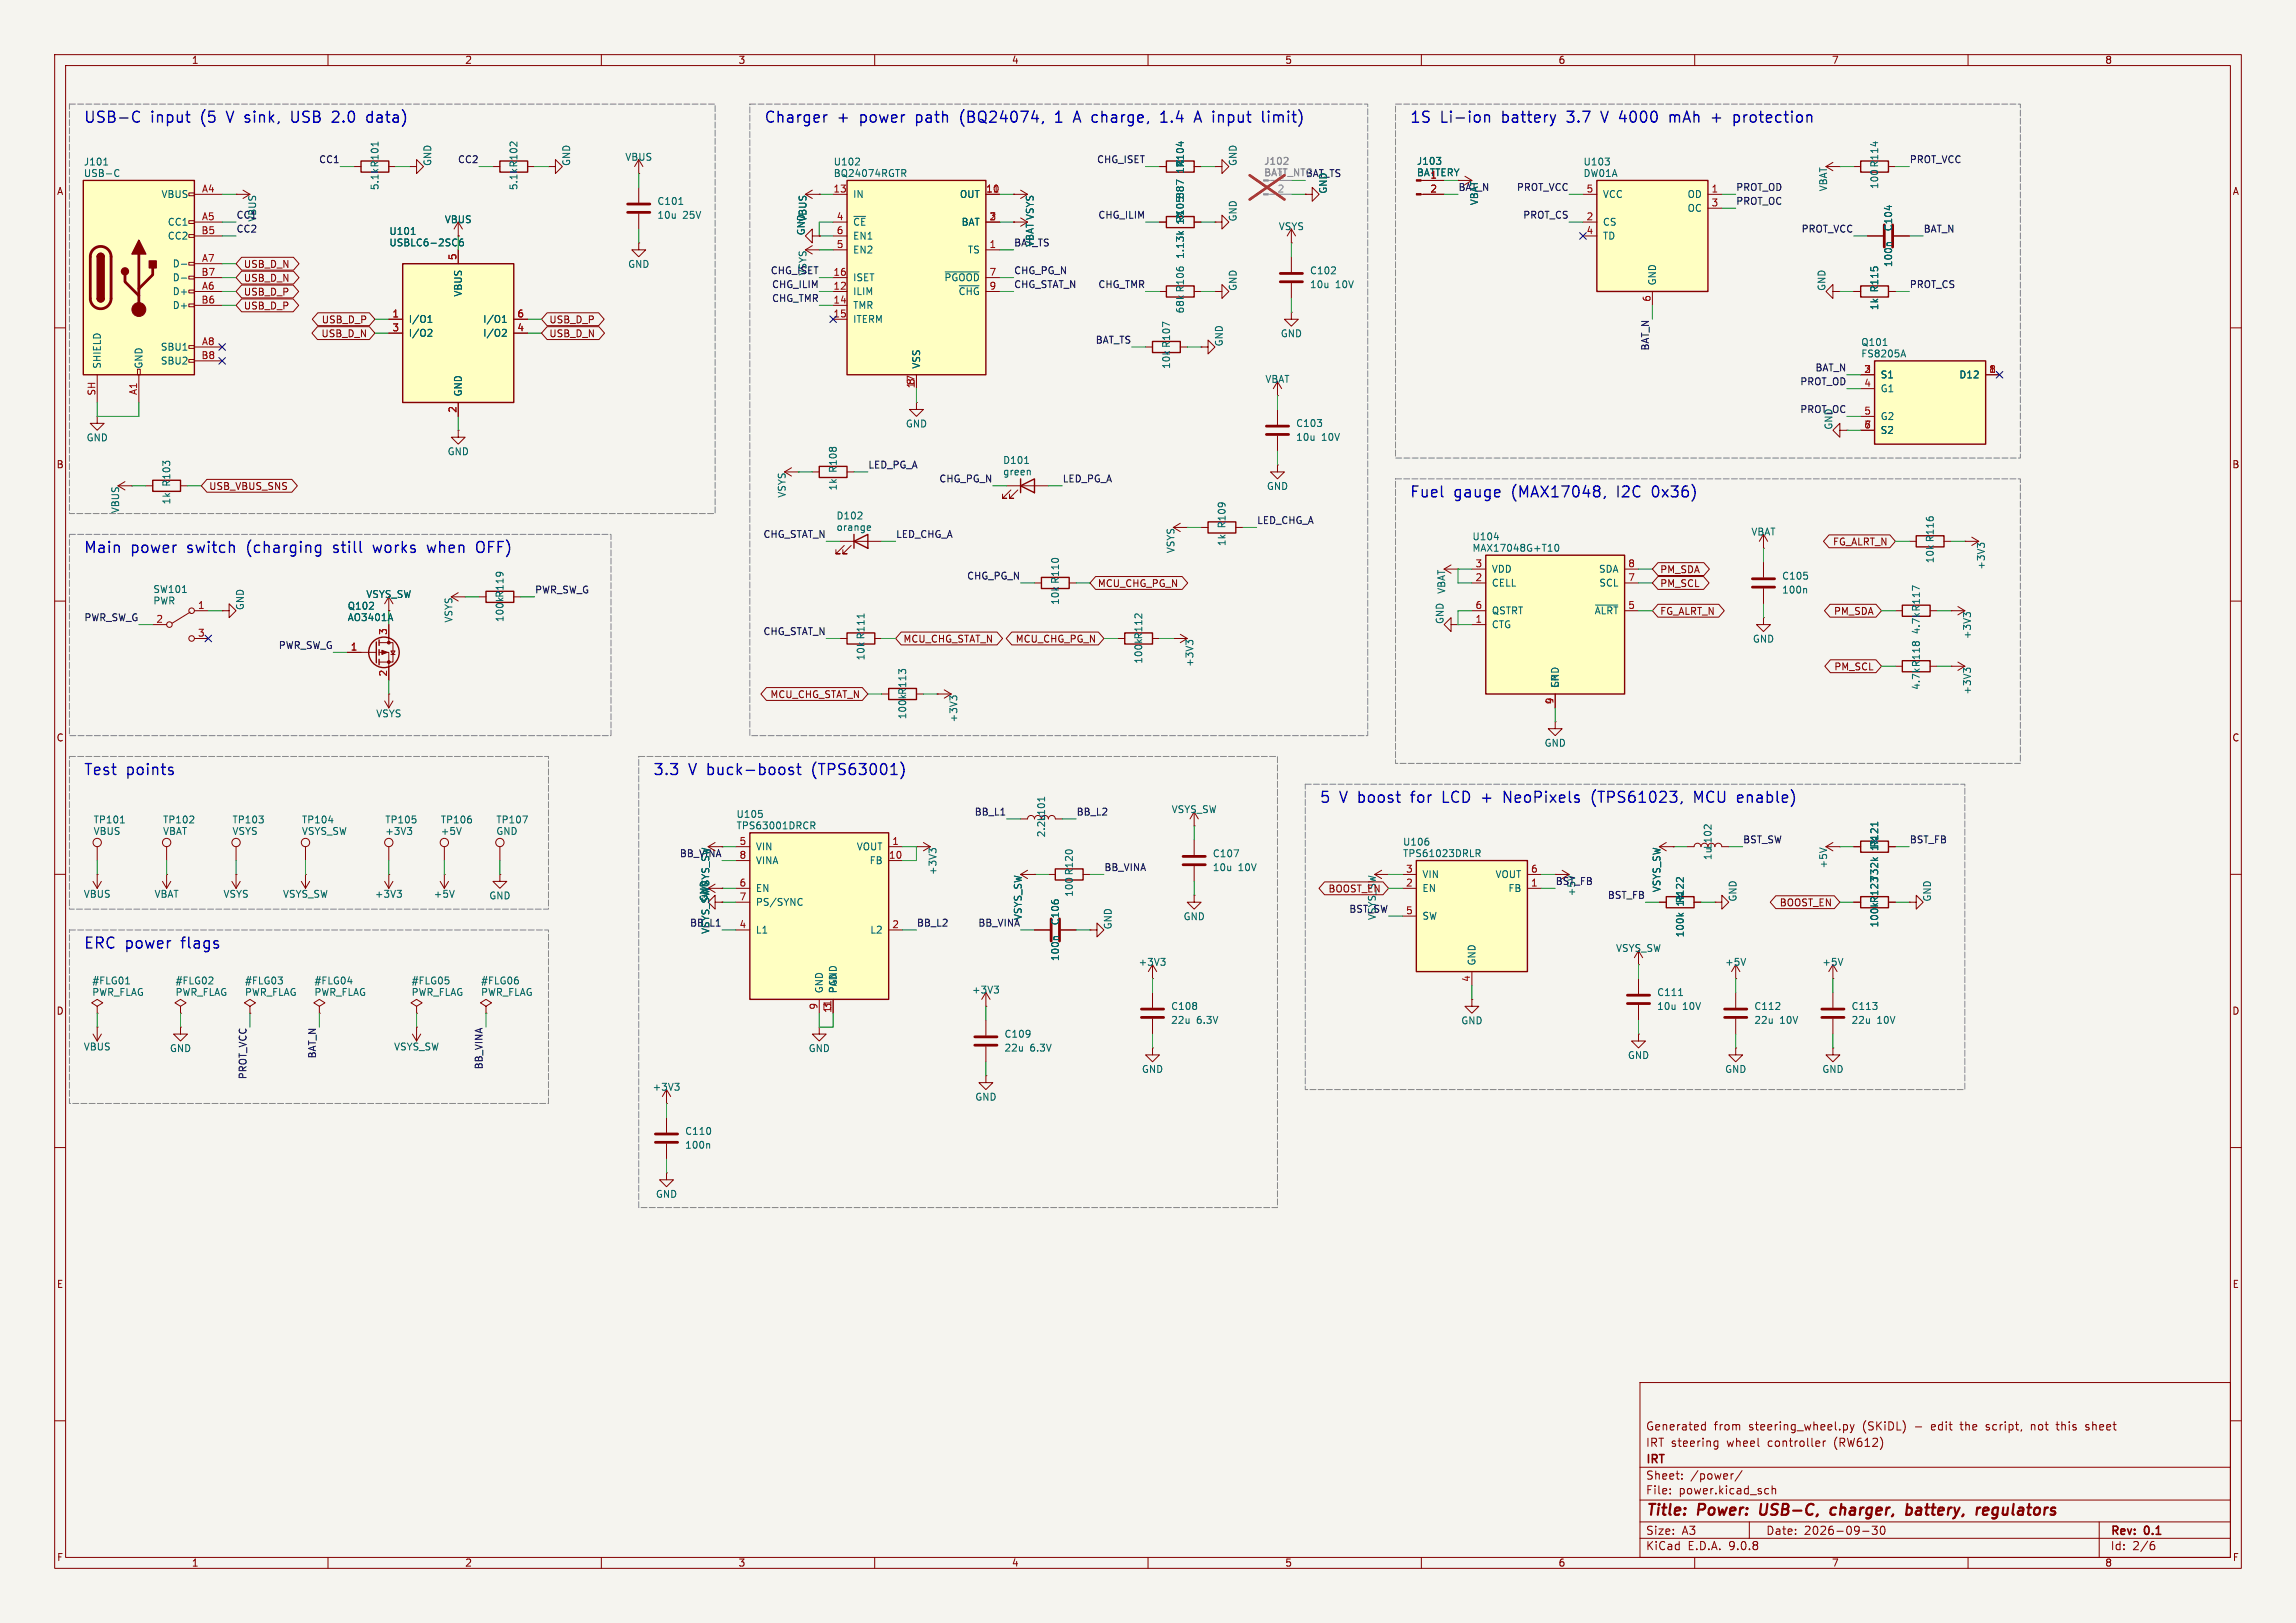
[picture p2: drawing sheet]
<svg xmlns="http://www.w3.org/2000/svg" width="420mm" height="297mm" viewBox="0 0 420 297" stroke-linecap="round" stroke-linejoin="round" font-family="sans-serif">
<defs><g id="words">
<g font-size="2.8" fill="#0000c2">
<text x="15.2" y="22.6">USB-C</text>
<text x="27.6" y="22.6">input</text>
<text x="37" y="22.6">(5</text>
<text x="42.1" y="22.6">V sink,</text>
<text x="54.6" y="22.6">USB</text>
<text x="62.5" y="22.6">2.0</text>
<text x="69.1" y="22.6">data)</text>
<text x="139.7" y="22.6">Charger</text>
<text x="153.2" y="22.6">+</text>
<text x="157.6" y="22.6">power</text>
<text x="168.1" y="22.6">path</text>
<text x="176.6" y="22.6">(BQ24074,</text>
<text x="194.4" y="22.6">1</text>
<text x="198.2" y="22.6">A charge,</text>
<text x="214.7" y="22.6">1.4</text>
<text x="221.3" y="22.6">A input</text>
<text x="234.3" y="22.6">limit)</text>
<text x="257.8" y="22.6">1S</text>
<text x="263.5" y="22.6">Li-ion</text>
<text x="275" y="22.6">battery</text>
<text x="287.3" y="22.6">3.7</text>
<text x="293.9" y="22.6">V 4000</text>
<text x="307" y="22.6">mAh +</text>
<text x="319.5" y="22.6">protection</text>
<text x="257.8" y="91.2">Fuel</text>
<text x="266" y="91.2">gauge</text>
<text x="276.8" y="91.2">(MAX17048,</text>
<text x="296.4" y="91.2">I2C</text>
<text x="303.2" y="91.2">0x36)</text>
<text x="15.2" y="101.4">Main</text>
<text x="24" y="101.4">power</text>
<text x="34.5" y="101.4">switch</text>
<text x="45.8" y="101.4">(charging</text>
<text x="61.9" y="101.4">still</text>
<text x="69.6" y="101.4">works</text>
<text x="79.9" y="101.4">when</text>
<text x="89.2" y="101.4">OFF)</text>
<text x="15.2" y="142">Test</text>
<text x="23.1" y="142">points</text>
<text x="119.4" y="142">3.3</text>
<text x="126" y="142">V buck-boost</text>
<text x="149.1" y="142">(TPS63001)</text>
<text x="241.3" y="147.1">5</text>
<text x="245.1" y="147.1">V boost</text>
<text x="258.8" y="147.1">for</text>
<text x="264.8" y="147.1">LCD +</text>
<text x="276.7" y="147.1">NeoPixels</text>
<text x="293.2" y="147.1">(TPS61023,</text>
<text x="312.3" y="147.1">MCU enable)</text>
<text x="15.2" y="173.7">ERC power</text>
<text x="33.5" y="173.7">flags</text>
</g>
<g font-size="2.8" fill="#840000">
<text x="301" y="277.9">Title:</text>
<text x="310.6" y="277.9">Power:</text>
<text x="322.8" y="277.9">USB-C,</text>
<text x="336.5" y="277.9">charger,</text>
<text x="351.1" y="277.9">battery,</text>
<text x="364.8" y="277.9">regulators</text>
</g>
<g font-size="2.1" fill="#840000">
<text x="301" y="262">Generated</text>
<text x="313.5" y="262">from</text>
<text x="319.9" y="262">steering_wheel.py</text>
<text x="340.9" y="262">(SKiDL)</text>
<text x="350.5" y="262">-</text>
<text x="353.7" y="262">edit</text>
<text x="359.2" y="262">the</text>
<text x="364" y="262">script,</text>
<text x="372.4" y="262">not</text>
<text x="377.3" y="262">this</text>
<text x="382.7" y="262">sheet</text>
<text x="301" y="268.2">IRT</text>
<text x="301" y="265">IRT steering</text>
<text x="315.9" y="265">wheel</text>
<text x="323.5" y="265">controller</text>
<text x="335.8" y="265">(RW612)</text>
<text x="301" y="273.7">File:</text>
<text x="301" y="271">Sheet:</text>
<text x="307.1" y="273.7">power.kicad_sch</text>
<text x="309.2" y="271">/power/</text>
<text x="301" y="281.1">Size:</text>
<text x="307.6" y="281.1">A3</text>
<text x="323" y="281.1">Date:</text>
<text x="330" y="281.1">2026-09-30</text>
<text x="386" y="281.3">Rev:</text>
<text x="392.4" y="281.3">0.1</text>
<text x="301" y="283.9">KiCad</text>
<text x="308.7" y="283.9">E.D.A.</text>
<text x="316.3" y="283.9">9.0.8</text>
<text x="386" y="283.9">Id:</text>
<text x="390.1" y="283.9">2/6</text>
</g>
<g font-size="1.8" fill="#840000">
<text x="35" y="11.9">1</text>
<text x="85" y="11.9">2</text>
<text x="135" y="11.9">3</text>
<text x="185" y="11.9">4</text>
<text x="235" y="11.9">5</text>
<text x="285" y="11.9">6</text>
<text x="335" y="11.9">7</text>
<text x="385" y="11.9">8</text>
<text x="10.3" y="35.9">A</text>
<text x="408.3" y="35.9">A</text>
<text x="44.5" y="49.2">USB_D_N</text>
<text x="44.5" y="51.8">USB_D_N</text>
<text x="44.5" y="56.8">USB_D_P</text>
<text x="44.5" y="54.3">USB_D_P</text>
<text x="58.8" y="59.4">USB_D_P</text>
<text x="100.4" y="59.4">USB_D_P</text>
<text x="58.7" y="61.9">USB_D_N</text>
<text x="100.4" y="61.9">USB_D_N</text>
<text x="10.3" y="85.9">B</text>
<text x="38.2" y="89.9">USB_VBUS_SNS</text>
<text x="408.2" y="85.9">B</text>
<text x="335.2" y="100">FG_ALRT_N</text>
<text x="200.7" y="107.6">MCU_CHG_PG_N</text>
<text x="303.6" y="105.1">PM_SDA</text>
<text x="303.6" y="107.6">PM_SCL</text>
<text x="303.6" y="112.7">FG_ALRT_N</text>
<text x="335.4" y="112.7">PM_SDA</text>
<text x="165.2" y="117.8">MCU_CHG_STAT_N</text>
<text x="185.7" y="117.8">MCU_CHG_PG_N</text>
<text x="335.4" y="122.9">PM_SCL</text>
<text x="140.8" y="128">MCU_CHG_STAT_N</text>
<text x="10.3" y="135.9">C</text>
<text x="408.2" y="135.9">C</text>
<text x="242.9" y="163.5">BOOST_EN</text>
<text x="325.5" y="166.1">BOOST_EN</text>
<text x="251.9" y="168.5" transform="rotate(-90 251.9 168.5)">VSYS_SW</text>
<text x="10.3" y="185.9">D</text>
<text x="408.2" y="185.9">D</text>
<text x="10.3" y="235.9">E</text>
<text x="408.3" y="235.9">E</text>
<text x="10.3" y="285.9">F</text>
<text x="35" y="286.9">1</text>
<text x="85" y="286.9">2</text>
<text x="135" y="286.9">3</text>
<text x="185" y="286.9">4</text>
<text x="235" y="286.9">5</text>
<text x="285" y="286.9">6</text>
<text x="335" y="286.9">7</text>
<text x="385" y="286.9">8</text>
<text x="408.3" y="285.9">F</text>
</g>
<g font-size="1.8" fill="#0f0f0f">
<text x="58.3" y="29.9">CC1</text>
<text x="83.7" y="29.9">CC2</text>
<text x="200.6" y="29.9">CHG_ISET</text>
<text x="349.2" y="29.9">PROT_VCC</text>
<text x="266.7" y="35">BAT_N</text>
<text x="277.4" y="35">PROT_VCC</text>
<text x="317.5" y="35">PROT_OD</text>
<text x="43.2" y="40.1">CC1</text>
<text x="200.8" y="40.1">CHG_ILIM</text>
<text x="278.5" y="40.1">PROT_CS</text>
<text x="317.5" y="37.6">PROT_OC</text>
<text x="43.2" y="42.6">CC2</text>
<text x="329.5" y="42.6">PROT_VCC</text>
<text x="351.8" y="42.6">BAT_N</text>
<text x="140.9" y="50.3">CHG_ISET</text>
<text x="141.1" y="52.8">CHG_ILIM</text>
<text x="147.7" y="50.5" transform="rotate(-90 147.7 50.5)">VSYS</text>
<text x="185.4" y="52.8">CHG_STAT_N</text>
<text x="185.4" y="50.3">CHG_PG_N</text>
<text x="200.8" y="52.8">CHG_TMR</text>
<text x="349.2" y="52.8">PROT_CS</text>
<text x="141.1" y="55.3">CHG_TMR</text>
<text x="200.3" y="63">BAT_TS</text>
<text x="301.7" y="64.2" transform="rotate(-90 301.7 64.2)">BAT_N</text>
<text x="329.2" y="70.6">PROT_OD</text>
<text x="332" y="68">BAT_N</text>
<text x="329.2" y="75.7">PROT_OC</text>
<text x="335.4" y="78.7" transform="rotate(-90 335.4 78.7)">GND</text>
<text x="158.7" y="85.8">LED_PG_A</text>
<text x="171.7" y="88.4">CHG_PG_N</text>
<text x="194.3" y="88.4">LED_PG_A</text>
<text x="229.9" y="96">LED_CHG_A</text>
<text x="139.6" y="98.5">CHG_STAT_N</text>
<text x="163.8" y="98.5">LED_CHG_A</text>
<text x="176.8" y="106.1">CHG_PG_N</text>
<text x="15.3" y="113.8">PWR_SW_G</text>
<text x="97.8" y="108.7">PWR_SW_G</text>
<text x="50.9" y="118.8">PWR_SW_G</text>
<text x="139.6" y="116.3">CHG_STAT_N</text>
<text x="178.2" y="149.3">BB_L1</text>
<text x="196.8" y="149.3">BB_L2</text>
<text x="318.8" y="154.4">BST_SW</text>
<text x="349.2" y="154.4">BST_FB</text>
<text x="201.9" y="159.5">BB_VINA</text>
<text x="246.7" y="167.1">BST_SW</text>
<text x="284.5" y="162">BST_FB</text>
<text x="288.3" y="164.1" transform="rotate(-90 288.3 164.1)">+5V</text>
<text x="294" y="164.6">BST_FB</text>
<text x="167.6" y="169.6">BB_L2</text>
<text x="45.2" y="197.6" transform="rotate(-90 45.2 197.6)">PROT_VCC</text>
<text x="57.9" y="193.8" transform="rotate(-90 57.9 193.8)">BAT_N</text>
<text x="88.4" y="195.8" transform="rotate(-90 88.4 195.8)">BB_VINA</text>
</g>
<g font-size="1.8" fill="#006464">
<text x="114.3" y="29.6">VBUS</text>
<text x="15.2" y="30.5">J101</text>
<text x="15.2" y="32.6">USB-C</text>
<text x="69.4" y="34.9" transform="rotate(-90 69.4 34.9)">5.1k</text>
<text x="69.4" y="30.7" transform="rotate(-90 69.4 30.7)">R101</text>
<text x="79.1" y="30.5" transform="rotate(-90 79.1 30.5)">GND</text>
<text x="94.8" y="34.9" transform="rotate(-90 94.8 34.9)">5.1k</text>
<text x="94.8" y="30.7" transform="rotate(-90 94.8 30.7)">R102</text>
<text x="104.5" y="30.5" transform="rotate(-90 104.5 30.5)">GND</text>
<text x="152.4" y="30.5">U102</text>
<text x="152.4" y="32.6">BQ24074RGTR</text>
<text x="216.8" y="31.7" transform="rotate(-90 216.8 31.7)">1%</text>
<text x="216.8" y="30.7" transform="rotate(-90 216.8 30.7)">R104</text>
<text x="226.4" y="30.5" transform="rotate(-90 226.4 30.5)">GND</text>
<text x="242.9" y="35.6" transform="rotate(-90 242.9 35.6)">GND</text>
<text x="259.1" y="30.4">J103</text>
<text x="259.1" y="32.5">BATTERY</text>
<text x="289.6" y="30.5">U103</text>
<text x="289.6" y="32.6">DW01A</text>
<text x="334.4" y="35.1" transform="rotate(-90 334.4 35.1)">VBAT</text>
<text x="343.8" y="34.7" transform="rotate(-90 343.8 34.7)">100</text>
<text x="343.8" y="30.7" transform="rotate(-90 343.8 30.7)">R114</text>
<text x="29.4" y="36.4">VBUS</text>
<text x="30.6" y="41.5">CC1</text>
<text x="47" y="40.7" transform="rotate(-90 47 40.7)">VBUS</text>
<text x="81.3" y="41">VBUS</text>
<text x="120.2" y="37.7">C101</text>
<text x="120.2" y="40.2">10u</text>
<text x="124.9" y="40.2">25V</text>
<text x="147.7" y="40.7" transform="rotate(-90 147.7 40.7)">VBUS</text>
<text x="156" y="36.4">IN</text>
<text x="156" y="41.5">~{CE}</text>
<text x="175.5" y="36.4">OUT</text>
<text x="175.8" y="41.5">BAT</text>
<text x="216.8" y="41" transform="rotate(-90 216.8 41)">1%</text>
<text x="216.8" y="40.9" transform="rotate(-90 216.8 40.9)">R105887</text>
<text x="226.4" y="40.6" transform="rotate(-90 226.4 40.6)">GND</text>
<text x="270.6" y="37.6" transform="rotate(-90 270.6 37.6)">VBAT</text>
<text x="293.1" y="36.4">VCC</text>
<text x="293.1" y="41.5">CS</text>
<text x="308.6" y="36.4">OD</text>
<text x="308.6" y="39">OC</text>
<text x="30.6" y="44">CC2</text>
<text x="71.1" y="45.3">USBLC6-2SC6</text>
<text x="71.1" y="43.2">U101</text>
<text x="147.4" y="43.2" transform="rotate(-90 147.4 43.2)">GND</text>
<text x="156" y="44">EN1</text>
<text x="156" y="46.6">EN2</text>
<text x="176.9" y="46.6">TS</text>
<text x="185.4" y="45.2">BAT_TS</text>
<text x="189.3" y="45.3" transform="rotate(-90 189.3 45.3)">VBATVSYS</text>
<text x="216.8" y="47.5" transform="rotate(-90 216.8 47.5)">1.13k</text>
<text x="233.8" y="42.3">VSYS</text>
<text x="293.1" y="44">TD</text>
<text x="346.3" y="42.4" transform="rotate(-90 346.3 42.4)">C104</text>
<text x="31.5" y="49.1">D-</text>
<text x="31.5" y="51.7">D-</text>
<text x="114.8" y="49.2">GND</text>
<text x="156" y="51.7">ISET</text>
<text x="172.6" y="51.7">~{PGOOD}</text>
<text x="216.8" y="53.6" transform="rotate(-90 216.8 53.6)">R106</text>
<text x="226.4" y="53.3" transform="rotate(-90 226.4 53.3)">GND</text>
<text x="239.5" y="50.4">C102</text>
<text x="239.5" y="52.9">10u</text>
<text x="244.3" y="52.9">10V</text>
<text x="303.1" y="52.3" transform="rotate(-90 303.1 52.3)">GND</text>
<text x="334.1" y="53.3" transform="rotate(-90 334.1 53.3)">GND</text>
<text x="343.8" y="53.6" transform="rotate(-90 343.8 53.6)">R115</text>
<text x="346.3" y="49" transform="rotate(-90 346.3 49)">100n</text>
<text x="31.5" y="54.2">D+</text>
<text x="31.5" y="56.7">D+</text>
<text x="74.7" y="59.3">I/O1</text>
<text x="84.7" y="54.4" transform="rotate(-90 84.7 54.4)">VBUS</text>
<text x="88.3" y="59.3">I/O1</text>
<text x="156" y="54.2">ILIM</text>
<text x="156" y="56.7">TMR</text>
<text x="156" y="59.3">ITERM</text>
<text x="175.3" y="54.2">~{CHG}</text>
<text x="216.8" y="57.5" transform="rotate(-90 216.8 57.5)">68k</text>
<text x="343.8" y="56.8" transform="rotate(-90 343.8 56.8)">1k</text>
<text x="29.3" y="64.4">SBU1</text>
<text x="74.7" y="61.8">I/O2</text>
<text x="88.3" y="61.8">I/O2</text>
<text x="214.2" y="63.8" transform="rotate(-90 214.2 63.8)">R107</text>
<text x="223.9" y="63.5" transform="rotate(-90 223.9 63.5)">GND</text>
<text x="234.2" y="61.9">GND</text>
<text x="340.4" y="65.6">FS8205A</text>
<text x="340.4" y="63.5">Q101</text>
<text x="18.6" y="67.6" transform="rotate(-90 18.6 67.6)">SHIELD</text>
<text x="26.3" y="67.6" transform="rotate(-90 26.3 67.6)">GND</text>
<text x="29.3" y="66.9">SBU2</text>
<text x="168.5" y="67.6" transform="rotate(-90 168.5 67.6)">VSS</text>
<text x="214.2" y="67.6" transform="rotate(-90 214.2 67.6)">10k</text>
<text x="231.4" y="70.3">VBAT</text>
<text x="343.9" y="69.4">S1</text>
<text x="343.9" y="72">G1</text>
<text x="358.3" y="69.4">D12</text>
<text x="84.7" y="72.6" transform="rotate(-90 84.7 72.6)">GND</text>
<text x="343.9" y="77.1">G2</text>
<text x="15.7" y="81">GND</text>
<text x="81.8" y="83.5">GND</text>
<text x="165.6" y="78.4">GND</text>
<text x="237" y="78.3">C103</text>
<text x="237" y="80.9">10u</text>
<text x="241.7" y="80.9">10V</text>
<text x="343.9" y="79.6">S2</text>
<text x="31.3" y="89.2" transform="rotate(-90 31.3 89.2)">R103</text>
<text x="153.3" y="89.9" transform="rotate(-90 153.3 89.9)">1k</text>
<text x="153.3" y="86.6" transform="rotate(-90 153.3 86.6)">R108</text>
<text x="183.4" y="85.1">D101</text>
<text x="183.4" y="87.2">green</text>
<text x="231.6" y="89.9">GND</text>
<text x="22" y="94" transform="rotate(-90 22 94)">VBUS</text>
<text x="31.3" y="92.4" transform="rotate(-90 31.3 92.4)">1k</text>
<text x="143.9" y="91.2" transform="rotate(-90 143.9 91.2)">VSYS</text>
<text x="152.9" y="95.3">D102</text>
<text x="152.9" y="97.4">orange</text>
<text x="215" y="101.3" transform="rotate(-90 215 101.3)">VSYS</text>
<text x="224.4" y="100" transform="rotate(-90 224.4 100)">1k</text>
<text x="224.4" y="96.8" transform="rotate(-90 224.4 96.8)">R109</text>
<text x="269.2" y="99.1">U104</text>
<text x="269.2" y="101.2">MAX17048G+T10</text>
<text x="320.3" y="98.2">VBAT</text>
<text x="353.9" y="99.3" transform="rotate(-90 353.9 99.3)">R116</text>
<text x="193.9" y="106.9" transform="rotate(-90 193.9 106.9)">R110</text>
<text x="272.8" y="105">VDD</text>
<text x="272.8" y="107.5">CELL</text>
<text x="292.4" y="105">SDA</text>
<text x="292.5" y="107.5">SCL</text>
<text x="325.9" y="106.3">C105</text>
<text x="353.9" y="103.2" transform="rotate(-90 353.9 103.2)">10k</text>
<text x="363.3" y="104.4" transform="rotate(-90 363.3 104.4)">+3V3</text>
<text x="27.9" y="108.7">SW101</text>
<text x="27.9" y="110.8">PWR</text>
<text x="44.8" y="111.8" transform="rotate(-90 44.8 111.8)">GND</text>
<text x="63.5" y="113.9">AO3401A</text>
<text x="63.5" y="111.8">Q102</text>
<text x="66.9" y="109.6">VSYS_SW</text>
<text x="92.3" y="113.9" transform="rotate(-90 92.3 113.9)">100k</text>
<text x="92.3" y="109.5" transform="rotate(-90 92.3 109.5)">R119</text>
<text x="193.9" y="110.8" transform="rotate(-90 193.9 110.8)">10k</text>
<text x="264.6" y="108.8" transform="rotate(-90 264.6 108.8)">VBAT</text>
<text x="272.8" y="112.6">QSTRT</text>
<text x="291.6" y="112.6">~{ALRT}</text>
<text x="325.9" y="108.8">100n</text>
<text x="351.4" y="112" transform="rotate(-90 351.4 112)">R117</text>
<text x="83" y="114" transform="rotate(-90 83 114)">VSYS</text>
<text x="158.3" y="117.1" transform="rotate(-90 158.3 117.1)">R111</text>
<text x="209.1" y="117.1" transform="rotate(-90 209.1 117.1)">R112</text>
<text x="264.3" y="114.3" transform="rotate(-90 264.3 114.3)">GND</text>
<text x="272.8" y="115.2">CTG</text>
<text x="320.5" y="117.8">GND</text>
<text x="351.4" y="116.2" transform="rotate(-90 351.4 116.2)">4.7k</text>
<text x="360.7" y="117.1" transform="rotate(-90 360.7 117.1)">+3V3</text>
<text x="158.3" y="121" transform="rotate(-90 158.3 121)">10k</text>
<text x="209.1" y="121.6" transform="rotate(-90 209.1 121.6)">100k</text>
<text x="218.5" y="122.1" transform="rotate(-90 218.5 122.1)">+3V3</text>
<text x="285.3" y="126" transform="rotate(-90 285.3 126)">GND</text>
<text x="285.3" y="126" transform="rotate(-90 285.3 126)">EP</text>
<text x="351.4" y="122.2" transform="rotate(-90 351.4 122.2)">R118</text>
<text x="68.7" y="131.5">VSYS</text>
<text x="166" y="131.7" transform="rotate(-90 166 131.7)">100k</text>
<text x="166" y="127.3" transform="rotate(-90 166 127.3)">R113</text>
<text x="351.4" y="126.3" transform="rotate(-90 351.4 126.3)">4.7k</text>
<text x="360.7" y="127.2" transform="rotate(-90 360.7 127.2)">+3V3</text>
<text x="175.3" y="132.3" transform="rotate(-90 175.3 132.3)">+3V3</text>
<text x="282.4" y="136.8">GND</text>
<text x="134.6" y="149.9">U105</text>
<text x="214.2" y="149">VSYS_SW</text>
<text x="17" y="150.9">TP101</text>
<text x="17" y="153">VBUS</text>
<text x="29.7" y="150.9">TP102</text>
<text x="29.7" y="153">VBAT</text>
<text x="42.4" y="150.9">TP103</text>
<text x="42.4" y="153">VSYS</text>
<text x="55.1" y="150.9">TP104</text>
<text x="55.1" y="153">VSYS_SW</text>
<text x="70.4" y="150.9">TP105</text>
<text x="70.4" y="153">+3V3</text>
<text x="80.5" y="150.9">TP106</text>
<text x="80.5" y="153">+5V</text>
<text x="90.7" y="150.9">TP107</text>
<text x="90.7" y="153">GND</text>
<text x="134.6" y="152">TPS63001DRCR</text>
<text x="138.2" y="155.8">VIN</text>
<text x="156.6" y="155.8">VOUT</text>
<text x="191.4" y="153.3" transform="rotate(-90 191.4 153.3)">2.2uL101</text>
<text x="256.5" y="154.9">U106</text>
<text x="343.8" y="155.6" transform="rotate(-90 343.8 155.6)">1%</text>
<text x="343.8" y="155.2" transform="rotate(-90 343.8 155.2)">R121</text>
<text x="124.3" y="156.9">BB_VINA</text>
<text x="138.2" y="158.3">VINA</text>
<text x="159" y="158.3">FB</text>
<text x="171.5" y="160.2" transform="rotate(-90 171.5 160.2)">+3V3</text>
<text x="196.4" y="160.3" transform="rotate(-90 196.4 160.3)">R120</text>
<text x="221.8" y="157.1">C107</text>
<text x="221.8" y="159.6">10u</text>
<text x="226.5" y="159.6">10V</text>
<text x="256.5" y="157">TPS61023DRLR</text>
<text x="260.1" y="160.9">VIN</text>
<text x="273.5" y="160.9">VOUT</text>
<text x="313.3" y="157.5" transform="rotate(-90 313.3 157.5)">1uL102</text>
<text x="334.4" y="159" transform="rotate(-90 334.4 159)">+5V</text>
<text x="15.2" y="164.5">VBUS</text>
<text x="28.2" y="164.5">VBAT</text>
<text x="40.8" y="164.5">VSYS</text>
<text x="51.7" y="164.5">VSYS_SW</text>
<text x="68.5" y="164.5">+3V3</text>
<text x="79.2" y="164.5">+5V</text>
<text x="89.4" y="164.8">GND</text>
<text x="129.6" y="165.1" transform="rotate(-90 129.6 165.1)">GND</text>
<text x="129.9" y="163.4" transform="rotate(-90 129.9 163.4)">VSYS_SW</text>
<text x="138.2" y="163.4">EN</text>
<text x="138.2" y="166">PS/SYNC</text>
<text x="196.4" y="164.2" transform="rotate(-90 196.4 164.2)">100</text>
<text x="260.1" y="163.4">EN</text>
<text x="275.8" y="163.4">FB</text>
<text x="303.9" y="163.4" transform="rotate(-90 303.9 163.4)">VSYS_SW</text>
<text x="308.2" y="165.8" transform="rotate(-90 308.2 165.8)">1%</text>
<text x="308.2" y="165.4" transform="rotate(-90 308.2 165.4)">R122</text>
<text x="317.9" y="165.1" transform="rotate(-90 317.9 165.1)">GND</text>
<text x="343.8" y="165.4" transform="rotate(-90 343.8 165.4)">R123732k</text>
<text x="353.4" y="165.1" transform="rotate(-90 353.4 165.1)">GND</text>
<text x="126.1" y="169.6">BB_L1</text>
<text x="129.9" y="171" transform="rotate(-90 129.9 171)">VSYS_SW</text>
<text x="138.2" y="171">L1</text>
<text x="159.1" y="171">L2</text>
<text x="178.9" y="169.6">BB_VINA</text>
<text x="187.1" y="168.5" transform="rotate(-90 187.1 168.5)">VSYS_SW</text>
<text x="193.9" y="169.4" transform="rotate(-90 193.9 169.4)">C106</text>
<text x="203.6" y="170.2" transform="rotate(-90 203.6 170.2)">GND</text>
<text x="216.4" y="168.6">GND</text>
<text x="260.1" y="168.5">SW</text>
<text x="308.2" y="171.6" transform="rotate(-90 308.2 171.6)">100k</text>
<text x="343.8" y="169.8" transform="rotate(-90 343.8 169.8)">100k</text>
<text x="193.9" y="176" transform="rotate(-90 193.9 176)">100n</text>
<text x="208.2" y="176.9">+3V3</text>
<text x="270.1" y="176.8" transform="rotate(-90 270.1 176.8)">GND</text>
<text x="295.5" y="174.4">VSYS_SW</text>
<text x="315.5" y="176.9">+5V</text>
<text x="333.2" y="176.9">+5V</text>
<text x="16.8" y="180.3">#FLG01</text>
<text x="16.8" y="182.4">PWR_FLAG</text>
<text x="32" y="180.3">#FLG02</text>
<text x="32" y="182.4">PWR_FLAG</text>
<text x="44.7" y="180.3">#FLG03</text>
<text x="44.7" y="182.4">PWR_FLAG</text>
<text x="57.4" y="180.3">#FLG04</text>
<text x="57.4" y="182.4">PWR_FLAG</text>
<text x="75.2" y="180.3">#FLG05</text>
<text x="75.2" y="182.4">PWR_FLAG</text>
<text x="87.9" y="180.3">#FLG06</text>
<text x="87.9" y="182.4">PWR_FLAG</text>
<text x="150.7" y="181.9" transform="rotate(-90 150.7 181.9)">GND</text>
<text x="153.3" y="181.9" transform="rotate(-90 153.3 181.9)">PAD</text>
<text x="153.3" y="180.7" transform="rotate(-90 153.3 180.7)">GND</text>
<text x="177.7" y="182">+3V3</text>
<text x="214.1" y="185">C108</text>
<text x="303" y="182.5">C111</text>
<text x="303" y="185">10u</text>
<text x="307.8" y="185">10V</text>
<text x="320.8" y="185">C112</text>
<text x="338.6" y="185">C113</text>
<text x="183.7" y="190.1">C109</text>
<text x="214.1" y="187.6">22u</text>
<text x="218.9" y="187.6">6.3V</text>
<text x="267.2" y="187.6">GND</text>
<text x="320.8" y="187.6">22u</text>
<text x="325.6" y="187.6">10V</text>
<text x="338.6" y="187.6">22u</text>
<text x="343.3" y="187.6">10V</text>
<text x="15.2" y="192.4">VBUS</text>
<text x="31" y="192.7">GND</text>
<text x="72" y="192.4">VSYS_SW</text>
<text x="147.8" y="192.7">GND</text>
<text x="183.7" y="192.6">22u</text>
<text x="188.4" y="192.6">6.3V</text>
<text x="208.8" y="196.5">GND</text>
<text x="297.7" y="194">GND</text>
<text x="315.5" y="196.5">GND</text>
<text x="333.2" y="196.5">GND</text>
<text x="119.3" y="199.8">+3V3</text>
<text x="178.3" y="201.6">GND</text>
<text x="125.2" y="207.9">C110</text>
<text x="125.2" y="210.4">100n</text>
<text x="119.9" y="219.4">GND</text>
</g>
<g font-size="1.8" fill="#a90000">
<text x="36.8" y="35.3">A4</text>
<text x="152.4" y="35.3">13</text>
<text x="180.3" y="35.3">10</text>
<text x="181.3" y="35.3">1</text>
<text x="261.5" y="32.8">1</text>
<text x="261.5" y="35.3">2</text>
<text x="290.1" y="35.3">5</text>
<text x="313" y="35.3">1</text>
<text x="36.8" y="40.4">A5</text>
<text x="153" y="40.4">4</text>
<text x="180.9" y="40.4">2</text>
<text x="290.1" y="40.4">2</text>
<text x="313" y="37.8">3</text>
<text x="36.8" y="42.9">B5</text>
<text x="83.6" y="47.7" transform="rotate(-90 83.6 47.7)">5</text>
<text x="153" y="42.9">6</text>
<text x="153" y="45.5">5</text>
<text x="180.9" y="45.5">1</text>
<text x="290.1" y="42.9">4</text>
<text x="36.8" y="50.5">B7</text>
<text x="36.8" y="48">A7</text>
<text x="36.8" y="53.1">A6</text>
<text x="152.4" y="50.5">16</text>
<text x="152.4" y="53.1">12</text>
<text x="180.9" y="50.5">7</text>
<text x="180.9" y="53.1">9</text>
<text x="36.8" y="55.6">B6</text>
<text x="71.7" y="58.2">1</text>
<text x="94.5" y="58.2">6</text>
<text x="152.4" y="55.6">14</text>
<text x="152.4" y="58.2">15</text>
<text x="302" y="55.3" transform="rotate(-90 302 55.3)">6</text>
<text x="36.8" y="65.8">B8</text>
<text x="36.8" y="63.2">A8</text>
<text x="71.7" y="60.7">3</text>
<text x="94.5" y="60.7">4</text>
<text x="167.4" y="71.2" transform="rotate(-90 167.4 71.2)">17</text>
<text x="167.4" y="70.6" transform="rotate(-90 167.4 70.6)">8</text>
<text x="340.9" y="68.3">2</text>
<text x="340.9" y="70.9">4</text>
<text x="363.8" y="68.3">1</text>
<text x="17.5" y="72.5" transform="rotate(-90 17.5 72.5)">SH</text>
<text x="25.1" y="72.4" transform="rotate(-90 25.1 72.4)">A1</text>
<text x="83.6" y="75.6" transform="rotate(-90 83.6 75.6)">2</text>
<text x="340.9" y="75.9">5</text>
<text x="340.9" y="78.5">7</text>
<text x="269.8" y="103.9">3</text>
<text x="269.8" y="106.4">2</text>
<text x="297.7" y="103.9">8</text>
<text x="297.7" y="106.4">7</text>
<text x="36.1" y="111.5">1</text>
<text x="269.8" y="111.5">6</text>
<text x="297.7" y="111.5">5</text>
<text x="28.5" y="114">2</text>
<text x="36.1" y="116.6">3</text>
<text x="64.1" y="119.1">1</text>
<text x="70.9" y="116.3" transform="rotate(-90 70.9 116.3)">3</text>
<text x="269.8" y="114">1</text>
<text x="70.9" y="123.9" transform="rotate(-90 70.9 123.9)">2</text>
<text x="284.2" y="129" transform="rotate(-90 284.2 129)">9</text>
<text x="135.2" y="154.7">5</text>
<text x="163.1" y="154.7">1</text>
<text x="135.2" y="157.2">8</text>
<text x="162.5" y="157.2">10</text>
<text x="257.1" y="159.8">3</text>
<text x="280" y="159.8">6</text>
<text x="135.2" y="162.3">6</text>
<text x="135.2" y="164.8">7</text>
<text x="257.1" y="162.3">2</text>
<text x="257.1" y="167.4">5</text>
<text x="280" y="162.3">1</text>
<text x="135.2" y="169.9">4</text>
<text x="163.1" y="169.9">2</text>
<text x="269" y="179.8" transform="rotate(-90 269 179.8)">4</text>
<text x="149.6" y="184.9" transform="rotate(-90 149.6 184.9)">9</text>
<text x="152.1" y="184.9" transform="rotate(-90 152.1 184.9)">3</text>
</g>
<g font-size="1.8" fill="#939391">
<text x="231.1" y="30.4">J102</text>
<text x="231.1" y="32.5">BATT_NTC</text>
<text x="238.8" y="32.5">BAT_TS</text>
</g>
<g font-size="1.8" fill="#a5a4a2">
<text x="233.6" y="32.8">1</text>
<text x="233.6" y="35.3">2</text>
</g>
</g></defs>
<path d="M0 0h420v297h-420z" fill="#f5f4ef" stroke="#f5f4ef" stroke-width=".18"/>
<g fill="none" stroke="#840000" stroke-width=".18">
<path d="M10 10h400v277h-400zM12 12h396v273h-396zM60 10v2M110 10v2M160 10v2M210 10v2M260 10v2M310 10v2M360 10v2M10 60h2M336.5 78.7v-1.2l-1.2 1.2 1.2 1.3v-1.3h1.3M337.8 78.7h.1"/>
<path d="M408 60h2M322.6 97.8l-.8 1.3M322.6 97.8l.7 1.3M322.6 97.8v2.5M349.2 99.1h1.3M355.6 99.1h1.3M10 110h2M265.4 114.3v-1.3l-1.2 1.3 1.2 1.3v-1.3h1.3M266.7 114.3h.1M322.6 113v1.3h1.2l-1.2 1.3-1.3-1.3h1.3M322.6 113h.1M322.6 100.3h.1"/>
<path d="M322.6 102.9v2.8M322.6 107.7v2.8M346.7 111.8h1.3M353.1 111.8h1.2M408 110h2M346.7 121.9h1.3M353.1 121.9h1.2M356.9 121.9h.1M356.9 121.9h2.5M358.1 121.2l1.3 .7M359.4 121.9l-1.3 .8M10 160h2"/>
<path d="M334 154.9l1.3 .8M334 154.9h2.5M335.3 154.2l-1.3 .7M336.5 154.9h.1M408 160h2M339.1 165.1h1.3M345.4 165.1h1.3M349.2 165.1h1.3v-1.3l1.3 1.3-1.3 1.3v-1.3M349.2 165.1h.1M10 210h2M408 210h2M300 253h108v32h-108z"/>
<path d="M10 260h2M300 278.5h108M300 274.5h108M300 268.5h108M305.5 273.2v.2M305.5 272.5v.1M307.7 270.5v.2M307.7 269.8v.1M311.4 261.6h.5M311.4 260.8h.5M311.9 260.2v1.5M313.7 264.6h.5"/>
<path d="M313.7 263.8h.5M314.2 263.7v1.2l-.3 .3-.3-.1M317.1 269.7l-.3 .1M318.7 269.1l-1.3 1.9M320 278.5v3M323.1 272.4l.4 .1M323.5 273.3l-.4 .1M324.2 272.5l.2-.1 .3 .1 .1 .9M324.2 271.9v1.5M332.8 263.8l.1 .2-.7 .2M333.5 263.7v1M333.9 263.7l-.2 .1-.2 .2"/>
<path d="M337.4 260.7h.3l.2 .3v.5l-.5 .2M338.4 260.7l.4 1M338.8 261.7l-.4 .5M339.2 260.7l-.4 1M343.4 279.3l-.5 .6 .4 .1v.6l-.2 .2h-.4l-.3-.2M344.1 279.4a.81 .81 0 0 0 .3 1.4l.3-.2 .1-.4-.1-.8M363.3 261.6l.1 .1M363.4 260.8v.3M371.6 260.7v1M371.8 260.7l-.2 .1M376.1 260.7h.6M376.3 260.2v1.3l.4 .2"/>
<path d="M381.5 261.6h.6M382.1 260.8l-.4-.1-.2 .2 .1 .2 .5 .2M384 278.5v6.5M408 260h2M60 285v2M110 285v2M160 285v2M210 285v2M260 285v2M300 281.5h108M310 285v2M340.7 280.2h1.2"/>
<path d="M360 285v2M393.6 282.7h.4l.2 .2-.1 .5-.5 .2M394 282.1l-.4 .1"/>
</g>
<path d="M322.2 275.2l-.2 1.6 .3 .4M335.9 276a.66 .66 0 0 0-1 .3l-.1 .5 .2 .3 .1 .1 .6-.1M348.8 276l.2-.1 .6 .1 .1 .3v.5a.66 .66 0 0 1-1 .3M348.9 275.2l-.2 2M362.1 275.9h.2M362.8 276.5l.9-.2v-.3l-.2-.1-.6 .1-.2 .9 .3 .3 .5-.1" fill="none" stroke="#840000" stroke-width=".4"/>
<path d="M330.3 107.7l.2 .2v.6M351.1 107.8l-1.3-.6v.9M359.7 122.7l-.5-.4v.8M359.7 122.5l.2-.2h.3l.2 .2M332.9 155.2l1.2 .4" fill="none" stroke="#006464" stroke-width=".18"/>
<path d="M350.5 98h5.1v2.1h-5.1zM348 110.7h5.1v2.1h-5.1zM348 120.9h5.1v2h-5.1zM340.4 164.1h5v2h-5z" fill="none" stroke="#840000" stroke-width=".25"/>
<path d="M320.5 105.9h4.1M320.5 107.4h4.1" fill="none" stroke="#840000" stroke-width=".51"/>
<path d="M271.8 101.6h25.4v25.4h-25.4z" fill="#ffffc2"/>
<path d="M271.8 101.6h25.4v25.4h-25.4z" fill="none" stroke="#840000" stroke-width=".25"/>
<g fill="none" stroke="#840000" stroke-width=".18">
<path d="M359.4 99.1h.1M359.4 99.1h2.5M360.7 98.3l1.2 .8M361.9 99.1l-1.2 .7M264.2 104.1h2.5M264.2 104.1l1.2 .8M265.4 103.4l-1.2 .7M266.7 104.1h.1M269.2 104.1h2.6M269.2 106.7h2.6M269.2 111.8h2.6M269.2 114.3h2.6"/>
<path d="M297.2 104.1h2.5M297.2 106.7h2.5M297.2 111.8h2.5M356.9 111.8h.1M356.9 111.8h2.5M358.1 111l1.3 .8M359.4 111.8l-1.3 .7M284.5 127v2.5M335.3 179.1h.1M335.3 176.5l-.8 1.3M335.3 176.5l.7 1.3M335.3 176.5v2.6"/>
</g>
<path d="M273.3 98.4h.8M284.5 99.7l.2-.1a.68 .68 0 0 1 .5 .6 .68 .68 0 0 1-.5 .7l-.3-.5zM362.2 99.8l-.5-.4v.8M362.2 99.7l.2-.3h.3l.3 .3M291.8 110.7h4.1M359.7 112.5l-.5-.4v.8M359.7 112.4l.2-.3h.3l.2 .3M337.1 175.4l-.4 1.2" fill="none" stroke="#006464" stroke-width=".18"/>
<path d="M292.1 33h20.3v20.3h-20.3z" fill="#ffffc2"/>
<path d="M292.1 33h20.3v20.3h-20.3zM340.4 52.3h5v2.1h-5z" fill="none" stroke="#840000" stroke-width=".25"/>
<g fill="none" stroke="#840000" stroke-width=".18">
<path d="M259.9 35.6h4.3M260.3 33h3.9M266.7 33h2.5M268 32.3l1.2 .7M269.2 33l-1.2 .8M289.6 35.6h2.5M312.4 35.6h2.6M312.4 38.1h2.6M289.6 40.6h2.5M289.6 43.2h2.5M302.3 53.3v2.6M335.3 53.3v-1.2l-1.3 1.2 1.3 1.3v-1.3h1.2"/>
<path d="M336.5 53.3h.1M339.1 53.3h1.3M345.4 53.3h1.3"/>
</g>
<path d="M262.8 28.8h.7l-.4 .5M263.4 29.3l.1 .2-.1 .5M293.6 28.9h.8l-.4 .5M294.3 29.5v.6" fill="none" stroke="#006464" stroke-width=".18"/>
<g fill="#840000" stroke="#840000" stroke-width=".18">
<path d="M259.1 32.9h.8v.2h-.8z"/>
<path d="M259.1 35.4h.8v.3h-.8z"/>
</g>
<path d="M342.9 66h20.3v15.3h-20.3z" fill="#ffffc2"/>
<path d="M340.4 29.5h5v2h-5zM342.9 66h20.3v15.3h-20.3z" fill="none" stroke="#840000" stroke-width=".25"/>
<g fill="none" stroke="#840000" stroke-width=".18">
<path d="M334 30.5h2.5M334 30.5l1.3 .7M335.3 29.7l-1.3 .8M336.5 30.5h.1M339.1 30.5h1.3M345.4 30.5h1.3M341.6 43.2h2.8M346.5 43.2h2.7M340.4 68.6h2.5M340.4 71.1h2.5M340.4 76.2h2.5M340.4 78.7h2.5"/>
<path d="M363.2 68.6h2.6"/>
</g>
<path d="M343.1 25.9v.8M345.6 37.6v.8M346 44.4h-.6l-.2 .2M344.5 63.2h.7M347.8 65h.7M348.2 64l.4 1.3" fill="none" stroke="#006464" stroke-width=".18"/>
<path d="M344.7 41.1v4.1M346.2 41.1v4.1" fill="none" stroke="#840000" stroke-width=".51"/>
<path d="M259.1 157.5h20.3v20.3h-20.3z" fill="#ffffc2"/>
<g fill="none" stroke="#840000" stroke-width=".25">
<path d="M213.4 52.3h5v2.1h-5zM210.8 62.5h5.1v2h-5.1zM149.9 85.3h5v2.1h-5zM156.2 99.1l2.5-1.3v2.5zM156.2 97.8v2.5M186.7 88.9l2.5-1.3v2.6zM186.7 87.6v2.6M68.8 117.5v3.8M69.3 117.1v1M69.3 118.9v1M88.9 108.2h5.1v2h-5.1zM154.9 115.8h5.1v2.1h-5.1z"/>
<path d="M190.5 105.7h5.1v2h-5.1zM205.7 115.8h5.1v2.1h-5.1zM69.3 120.7v1M162.6 126h5v2h-5zM259.1 157.5h20.3v20.3h-20.3zM340.4 153.9h5v2.1h-5zM304.8 164.1h5.1v2h-5.1z"/>
<circle cx="70.2" cy="119.4" r="2.79"/>
</g>
<g fill="none" stroke="#840000" stroke-width=".18">
<path d="M238.8 35.6h1.2v-1.3l1.3 1.3-1.3 1.2v-1.2M238.8 35.6h.1M83.8 43.2h.1M83.8 40.6l-.7 1.3M83.8 40.6l.8 1.3M83.8 40.6v2.6M212.1 53.3h1.3M218.4 53.3h1.3M222.2 40.6h1.3v-1.2l1.3 1.2-1.3 1.3v-1.3M222.2 40.6h.1M222.2 53.3h1.3v-1.2l1.3 1.2-1.3 1.3v-1.3M222.2 53.3h.1"/>
<path d="M236.2 44.5h.1M236.2 57.2v1.2h1.3l-1.3 1.3-1.3-1.3h1.3M236.2 57.2h.1M236.2 41.9l-.7 1.3M236.2 41.9l.8 1.3M236.2 41.9v2.6M209.5 63.5h1.3M215.9 63.5h1.3M219.7 63.5h1.3v-1.3l1.2 1.3-1.2 1.3v-1.3M219.7 63.5h.1M143.5 86.4h2.5M143.5 86.4l1.3 .7"/>
<path d="M144.8 85.6l-1.3 .8M146 86.4h.1M148.6 86.4h1.3M153.7 99.1h7.6M154.4 99.8l-1.5 1.5h.8h-.8v-.7M154.9 86.4h1.3M155.7 99.8l-1.5 1.5h.7h-.7v-.7M184.1 88.9h7.7M184.9 89.7l-1.5 1.5h.7h-.7v-.8M186.2 89.7l-1.5 1.5h.7h-.7v-.8M27.9 114.3h2.6M34.8 112l-3.3 2"/>
<path d="M35.6 116.8h2.5M35.6 111.8h2.5M40.6 111.8h1.3v-1.3l1.3 1.3-1.3 1.2v-1.2M40.6 111.8h.1M63.5 119.4h5.3M69.3 117.6h2.6v3.6h-2.6M69.3 119.4h1.8v5.1M71.1 111.8h.1M71.1 109.2v2.6M71.1 114.3v3.3M71.1 109.2l-.7 1.3M71.1 109.2l.8 1.3"/>
<path d="M71.5 119.1h.8l-.4 .7zM71.5 119.8h.8M82.5 109.2h2.6M82.5 109.2l1.3 .8M83.8 108.5l-1.3 .7M85.1 109.2h.1M87.6 109.2h1.3M94 109.2h1.2M153.7 116.8h1.2M160 116.8h1.3M189.2 106.7h1.3M195.6 106.7h1.2"/>
<path d="M204.5 116.8h1.2M210.8 116.8h1.3M70.4 128.3l.7 1.2M71.1 127h.1M71.1 127v2.5M71.9 128.3l-.8 1.2M161.3 127h1.3M167.6 127h1.3M171.4 127h.1M171.4 127h2.6M172.7 126.2l1.3 .8M174 127l-1.3 .8"/>
<path d="M17.8 154.9v2.6M30.5 154.9v2.6M43.2 154.9v2.6M55.9 154.9v2.6M71.1 154.9v2.6M81.3 154.9v2.6M91.4 154.9v2.6M252.7 159.3l-1.2 .7M285.7 159.3l1.3 .7M303.5 154.9l1.3 .8M303.5 154.9h2.6M304.8 154.2l-1.3 .7"/>
<path d="M306.1 154.9h.1M308.6 154.9h1.3a.64 .64 0 0 1 .6-.6 .64 .64 0 0 1 .6 .6 .64 .64 0 0 1 .7-.6 .64 .64 0 0 1 .6 .6M313.7 154.9a.64 .64 0 0 1 .6-.6 .64 .64 0 0 1 .7 .6h1.2M339.1 154.9h1.3M345.4 154.9h1.3M17 161.3l.8 1.3M17.8 160h.1M17.8 160v2.6M18.5 161.3l-.7 1.3M29.7 161.3l.8 1.3M30.5 160h.1M30.5 160v2.6"/>
<path d="M31.2 161.3l-.7 1.3M42.4 161.3l.8 1.3M43.2 160h.1M43.2 160v2.6M43.9 161.3l-.7 1.3M55.1 161.3l.8 1.3M55.9 160h.1M55.9 160v2.6M56.6 161.3l-.7 1.3M70.4 161.3l.7 1.3M71.1 160h.1M71.1 160v2.6"/>
<path d="M71.9 161.3l-.8 1.3M80.5 161.3l.8 1.3M81.3 160h.1M81.3 160v2.6M82 161.3l-.7 1.3M91.4 160v1.3h1.3l-1.3 1.3-1.2-1.3h1.2M91.4 160h.1M251.5 160h2.5M251.5 160l1.2 .8M254 160h.1M256.5 160h2.6M256.5 162.6h2.6"/>
<path d="M256.5 167.6h2.6M269.2 177.8v2.5M279.4 160h2.5M279.4 162.6h2.5M284.5 160h.1M284.5 160h2.5M287 160l-1.3 .8M299.7 176.5h.1M299.7 174v2.5M299.7 179.1v2.8M299.7 174l-.7 1.3M299.7 174l.8 1.3"/>
<path d="M303.5 165.1h1.3M309.9 165.1h1.2M313.7 165.1h1.3v-1.3l1.2 1.3-1.2 1.3v-1.3M313.7 165.1h.1M317.5 179.1h.1M317.5 176.5v2.6M317.5 176.5l-.8 1.3M317.5 176.5l.8 1.3M33 188v1.2h1.3l-1.3 1.3-1.3-1.3h1.3M33 188h.1M45.7 184.2l1-.7-1-.6-1 .6 1 .7v1.2M45.7 185.4h.1"/>
<path d="M58.4 184.2l1-.7-1-.6-1 .6 1 .7v1.2M58.4 185.4h.1M75.4 189.2l.8 1.3M76.2 188h.1M76.2 184.2l1-.7-1-.6-1 .6 1 .7v1.2M76.2 185.4h.1M76.2 188v2.5M77 189.2l-.8 1.3M88.9 184.2l1-.7-1-.6-1 .6 1 .7v1.2M88.9 185.4h.1M269.2 182.9v1.3h1.3l-1.3 1.2-1.2-1.2h1.2M269.2 182.9h.1"/>
<path d="M299.7 189.2v1.3h1.3l-1.3 1.3-1.3-1.3h1.3M299.7 189.2h.1M299.7 183.9v2.8M317.5 191.8v1.2h1.3l-1.3 1.3-1.3-1.3h1.3M317.5 191.8h.1M317.5 181.6v2.8M317.5 186.4v2.8M335.3 191.8v1.2h1.2l-1.2 1.3-1.3-1.3h1.3M335.3 191.8h.1M335.3 181.6v2.8M335.3 186.4v2.8"/>
<circle cx="31" cy="114.3" r=".51"/>
<circle cx="35.1" cy="111.8" r=".51"/>
<circle cx="35.1" cy="116.8" r=".51"/>
<circle cx="17.8" cy="154.2" r=".76"/>
<circle cx="30.5" cy="154.2" r=".76"/>
<circle cx="43.2" cy="154.2" r=".76"/>
<circle cx="55.9" cy="154.2" r=".76"/>
<circle cx="71.1" cy="154.2" r=".76"/>
<circle cx="81.3" cy="154.2" r=".76"/>
<circle cx="91.4" cy="154.2" r=".76"/>
</g>
<g fill="none" stroke="#006464" stroke-width=".18">
<path d="M213.9 59.5l-1.2-.6v.9M158.8 96.2l.4 .1v.2l-.6 .1M159.2 97l-.4 .1M187.4 84.8h.8M188.4 86.1l.1 .8M33.4 108.4h.7M71.4 112.3l.4 1.3M158.1 112.3v.8M174.2 127.8l-.4-.4v.7M174.2 127.6l.3-.2h.3l.2 .2M22 150.6h.8M60.1 150.2h.8"/>
<path d="M75.1 151.9l.2 .3v.3l-.2 .2M75.3 151.4l-.4 .5M84.4 151.4l-.4 1.3M95.6 149.3h.9l-.6 1.3M261.3 154v.5M270 155.5h.5l.2 .2-.1 .4-.6 .1M270.3 156.2l.4 .6M311.9 151h.4M313 151v.7M342.6 157l.5 .4M343.5 150.4v.8M343.5 157l-.5 .3"/>
<path d="M63.6 179.6h.8M72.6 162.9h.8l-.4 .5M73.2 163.4l.2 .3v.3l-.2 .2M82.1 179.4v.5M83.1 162.9l-.4 1.3M307.1 167.1l.5 .5M307.9 167.1l-.5 .4M319.3 175.4l-.4 1.2M307.1 182.2h.7"/>
</g>
<path d="M297.7 182.1h4.1M297.7 183.6h4.1M315.5 184.7h4M315.5 186.2h4M333.2 184.7h4.1M333.2 186.2h4.1" fill="none" stroke="#840000" stroke-width=".51"/>
<g fill="#840000" stroke="#840000" stroke-width=".18">
<path d="M69.8 119l1.1 .4-1.1 .4z"/>
<circle cx="71.1" cy="117.6" r=".25"/>
<circle cx="71.1" cy="121.2" r=".25"/>
</g>
<path d="M73.7 48.3h20.3v25.4h-20.3z" fill="#ffffc2"/>
<path d="M91.4 29.5h5.1v2h-5.1zM73.7 48.3h20.3v25.4h-20.3zM27.9 87.9h5.1v2h-5.1z" fill="none" stroke="#840000" stroke-width=".25"/>
<g fill="none" stroke="#840000" stroke-width=".18">
<path d="M74.9 30.5h1.3v-1.3l1.3 1.3-1.3 1.3v-1.3M74.9 30.5h.1M90.2 30.5h1.2M96.5 30.5h1.3M100.3 30.5h1.3v-1.3l1.3 1.3-1.3 1.3v-1.3M100.3 30.5h.1M71.1 58.4h2.6M83.8 45.7v2.6M94 58.4h2.5M116.8 44.5v1.2h1.3l-1.3 1.3-1.2-1.3h1.2M116.8 44.5h.1M17.8 76.2v1.3h1.2l-1.2 1.2-1.3-1.2h1.3"/>
<path d="M17.8 76.2h.1M71.1 61h2.6M83.8 78.7v1.3h1.3l-1.3 1.3-1.3-1.3h1.3M83.8 78.7h.1M83.8 73.7v2.5M94 61h2.5M21.6 88.9l1.3 .8M21.6 88.9h2.5M22.9 88.1l-1.3 .8M24.1 88.9h.1M26.7 88.9h1.2M33 88.9h1.3"/>
<path d="M284.5 132.1v1.3h1.2l-1.2 1.2-1.3-1.2h1.3M284.5 132.1h.1"/>
</g>
<path d="M75.2 42.9h.7M78.3 59h.7M78.3 58.1l.3-.4v1.3M84.7 43.7l-.4 .1a.86 .86 0 0 0 0 1.2l.4-.1 .1-.4-.3-.3h-.2l-.2 .3M91.9 59h.7M91.9 58.1l.4-.4v1.3M78.5 60.3h.4l.1 .3-.8 .9h.8M92.1 60.3h.4l.1 .3-.8 .9h.8" fill="none" stroke="#006464" stroke-width=".18"/>
<path d="M15.2 33h20.4v35.6h-20.4z" fill="#ffffc2"/>
<g fill="none" stroke="#840000" stroke-width=".18">
<path d="M34.5 35.3h1.1v.5h-1.1zM35.6 35.6h5M43.2 35.6h.1M43.2 35.6h2.5M44.4 34.8l1.3 .8M45.7 35.6l-1.3 .7M64.8 30.5h1.2M71.1 30.5h1.3M116.8 31.8h.1M116.8 29.2l-.7 1.3M116.8 29.2l.8 1.3M116.8 29.2v2.6"/>
<path d="M116.8 34.3v2.8M116.8 39.1v2.8M34.5 40.4h1.1v.5h-1.1zM34.5 42.9h1.1v.5h-1.1zM34.5 48h1.1v.5h-1.1zM34.5 50.5h1.1v.6h-1.1zM34.5 53.1h1.1v.5h-1.1zM34.5 55.6h1.1v.5h-1.1zM35.6 40.6h5M35.6 43.2h5M35.6 48.3h5M35.6 50.8h5"/>
<path d="M35.6 53.3h5M35.6 55.9h5M17.8 68.6v5.1M25.1 67.6h.6v1h-.6zM25.4 68.6v5.1M34.5 63.2h1.1v.6h-1.1zM34.5 65.8h1.1v.5h-1.1zM35.6 63.5h5M35.6 66h5M17 189.2l.8 1.3M17.8 188h.1M17.8 184.2l1-.7-1-.6-1 .6 1 .7v1.2"/>
<path d="M17.8 185.4h.1M17.8 188v2.5M18.5 189.2l-.7 1.3M33 184.2l1-.7-1-.6-1 .6 1 .7v1.2M33 185.4h.1M180.3 184.2h.1M180.3 181.6l-.7 1.3M180.3 181.6l.8 1.3M180.3 181.6v2.6M180.3 186.7v2.8M180.3 191.5v2.8M121.9 214.6v1.3h1.3l-1.3 1.3-1.3-1.3h1.3"/>
<path d="M121.9 214.6h.1"/>
</g>
<path d="M15.2 33h20.4v35.6h-20.4zM66 29.5h5.1v2h-5.1zM17.8 47a.64 .64 0 0 1 .6-.6 .64 .64 0 0 1 .6 .6M17.8 54.6a.64 .64 0 0 0 .6 .6 .64 .64 0 0 0 .6-.6" fill="none" stroke="#840000" stroke-width=".25"/>
<path d="M114.8 37.3h4.1M114.8 38.9h4.1M17.1 45.7a1.9 1.9 0 0 1 2-.5 1.9 1.9 0 0 1 1.2 1.8v7.6a1.91 1.91 0 0 1-1.9 1.9 1.91 1.91 0 0 1-1.9-1.9v-7.8l.2-.6zM22.9 50.3v1.3l2.5 2.5M25.4 46.5v10.1M27.9 49v1.3l-2.5 2.5M178.3 189.7h4.1M178.3 191.3h4.1" fill="none" stroke="#840000" stroke-width=".51"/>
<g fill="#840000" stroke="#840000" stroke-width=".25">
<path d="M17.8 47h1.2v7.6h-1.2z"/>
<path d="M18 46.5a.64 .64 0 0 1 .7-.1 .64 .64 0 0 1 .3 .6h-1.2z"/>
<path d="M17.8 54.6h1.2a.64 .64 0 0 1-.6 .6 .64 .64 0 0 1-.6-.6z"/>
<path d="M25.4 43.9l1.3 2.6h-2.6z"/>
<path d="M27.3 47.8h1.3v1.2h-1.3z"/>
<circle cx="22.9" cy="49.7" r=".63"/>
</g>
<circle cx="25.4" cy="56.6" r="1.27" fill="#840000" stroke="#840000" stroke-width=".18"/>
<path d="M19 30.2h.7M21.2 31.1l.3-.1 .3 .2M21.8 32.2l-.3 .1-.3-.1M69.2 26v.7M124.2 37.4h.7M33.2 48.4h.9M33.2 50.9h.9M38.9 178.9v.4M23 180.1h.7M38.2 180.1h.7M181.9 180.5h.7l-.4 .4M182.4 180.9l.2 .3v.3l-.2 .2" fill="none" stroke="#006464" stroke-width=".18"/>
<path d="M231.1 35.4h.9v.3h-.9z" fill="#9c9b98" stroke="#9c9b98" stroke-width=".18"/>
<path d="M232 35.6h4.2M232.4 33h3.8" fill="none" stroke="#9c9b98" stroke-width=".18"/>
<path d="M235.5 28.9l.1 .1-.1 .3-.7 .8h.8" fill="none" stroke="#939391" stroke-width=".18"/>
<path d="M228.6 32.1l6.4 4.4M235 32.1l-6.4 4.4" fill="none" stroke="#e12e31" stroke-width=".46"/>
<path d="M137.2 152.4h25.4v30.5h-25.4z" fill="#ffffc2"/>
<path d="M213.4 29.5h5v2h-5zM213.4 39.6h5v2.1h-5zM137.2 152.4h25.4v30.5h-25.4zM193 159h5.1v2h-5.1z" fill="none" stroke="#840000" stroke-width=".25"/>
<g fill="none" stroke="#840000" stroke-width=".18">
<path d="M147.3 35.6h2.6M147.3 35.6l1.3 .7M148.6 34.8l-1.3 .8M149.9 35.6h.1M185.4 35.6h.1M185.4 35.6h2.6M186.7 34.8l1.3 .8M186.7 39.9l1.3 .7M188 35.6l-1.3 .7M212.1 30.5h1.3M218.4 30.5h1.3M222.2 30.5h1.3v-1.3l1.3 1.3-1.3 1.3v-1.3"/>
<path d="M222.2 30.5h.1M147.3 45.7l1.3 .8M147.3 45.7h2.6M148.6 43.2v-1.3l-1.3 1.3 1.3 1.3v-1.3h1.3M148.6 45l-1.3 .7M149.9 45.7h.1M149.9 43.2h.1M185.4 40.6h.1M185.4 40.6h2.6M188 40.6l-1.3 .8M212.1 40.6h1.3M218.4 40.6h1.3"/>
<path d="M167.6 73.7v1.2h1.3l-1.3 1.3-1.2-1.3h1.2M167.6 73.7h.1M233.7 74.9v2.8M233.7 79.8v2.8M129.5 154.9h2.6M129.5 154.9l1.3 .8M130.8 154.2l-1.3 .7M132.1 154.9h.1M134.6 154.9h2.6M134.6 157.5h2.6M162.6 154.9h2.5M162.6 157.5h2.5"/>
<path d="M167.6 154.9h.1M167.6 154.9h2.6M168.9 154.2l1.3 .7M170.2 154.9l-1.3 .8M186.7 149.9h1.3a.64 .64 0 0 1 .6-.7 .64 .64 0 0 1 .6 .7 .64 .64 0 0 1 .7-.7 .64 .64 0 0 1 .6 .7M191.8 149.9a.64 .64 0 0 1 .6-.7 .64 .64 0 0 1 .6 .7h1.3M218.4 151.1h.1M218.4 148.6v2.5M218.4 153.7v2.8M218.4 158.5v2.8M218.4 148.6l-.7 1.3M218.4 148.6l.8 1.3"/>
<path d="M129.5 162.6h2.6M129.5 162.6l1.3 .7M130.8 165.1v-1.3l-1.3 1.3 1.3 1.3v-1.3h1.3M130.8 161.8l-1.3 .8M132.1 162.6h.1M132.1 165.1h.1M134.6 162.6h2.6M134.6 165.1h2.6M134.6 170.2h2.6M162.6 170.2h2.5M191.8 160h1.2M198.1 160h1.3"/>
<path d="M199.4 170.2h1.3v-1.3l1.2 1.3-1.2 1.3v-1.3M199.4 170.2h.1M210.8 179.1h.1M210.8 176.5l-.7 1.3M210.8 176.5l.8 1.3M210.8 176.5v2.6M218.4 163.8v1.3h1.3l-1.3 1.3-1.2-1.3h1.2M218.4 163.8h.1M149.9 188v1.2h1.2l-1.2 1.3-1.3-1.3h1.3M149.9 188h.1M149.9 182.9v2.5M152.4 182.9v2.5"/>
<path d="M180.3 196.9v1.2h1.3l-1.3 1.3-1.2-1.3h1.2M180.3 196.9h.1M210.8 191.8v1.2h1.3l-1.3 1.3-1.3-1.3h1.3M210.8 191.8h.1M210.8 181.6v2.8M210.8 186.4v2.8M121.9 204.5v2.8M121.9 209.3v2.8"/>
</g>
<g fill="none" stroke="#006464" stroke-width=".18">
<path d="M216.1 25.9v.8M216.5 33.5l-1.3-.6v.9M215.6 42.4l.5 .4M216.5 42.4l-.5 .3M139.4 148.9v.6M148.3 150.4h.5l.3 .3-.2 .3-.6 .1M148.6 151.1l.5 .6M170.4 155.7l-.5-.4v.8M170.4 155.5l.3-.2h.3l.2 .2M191.1 145.9v.7M225.7 155.5h.9l-.6 1.3M146.4 164.4l.3 .1"/>
<path d="M146.7 165.6l-.3 .1M212.3 175.4h.8l-.4 .5M212.9 175.9l.2 .2v.3l-.2 .2M129.6 209.3l.2 .2v.6"/>
</g>
<path d="M152 183.2v.7" fill="none" stroke="#a90000" stroke-width=".18"/>
<path d="M231.6 78h4.1M231.6 79.5h4.1M216.4 156.7h4.1M216.4 158.2h4.1M208.8 184.7h4.1M208.8 186.2h4.1M119.9 207.5h4.1M119.9 209h4.1" fill="none" stroke="#840000" stroke-width=".51"/>
<path d="M154.9 33h25.4v35.6h-25.4z" fill="#ffffc2"/>
<path d="M154.9 33h25.4v35.6h-25.4zM221 95.5h5.1v2h-5.1z" fill="none" stroke="#840000" stroke-width=".25"/>
<g fill="none" stroke="#840000" stroke-width=".18">
<path d="M149.9 35.6h.1M152.4 35.6h2.5M180.3 35.6h2.6M185.4 35.6h.1M212.1 30.5h1.3M218.4 30.5h1.3M238.8 35.6h.1M260.3 35.6h3.9M260.3 33h3.9M44.2 47.1h9.5l1 1.2-1 1.1h-9.5l-1-1.1zM44.2 54.7h9.4l1 1.2-1 1.2h-9.4l-1-1.2zM44.2 49.6h9.5l1 1.2-1 1.2h-9.5l-1-1.2z"/>
<path d="M44.2 52.2h9.4l1 1.1-1 1.2h-9.4l-1-1.2zM58.1 59.8h9.5l1 1.2-1 1.1h-9.5l-1-1.1zM58.1 57.2h9.5l1 1.2-1 1.2h-9.5l-1-1.2zM71.1 58.4h2.6M83.8 43.2h.1M83.8 45.7v2.6M94 58.4h2.5M100.1 59.8h9.5l1 1.2-1 1.1h-9.5l-1-1.1zM100.1 57.2h9.4l1 1.2-1 1.2h-9.4l-1-1.2zM149.9 43.2h.1M152.4 40.6h2.5M152.4 43.2h2.5"/>
<path d="M152.4 45.7h2.5M152.4 50.8h2.5M152.4 53.3h2.5M152.4 55.9h2.5M152.4 58.4h2.5M180.3 40.6h2.6M180.3 45.7h2.6M180.3 50.8h2.6M180.3 53.3h2.6M185.4 40.6h.1M212.1 40.6h1.3M218.4 40.6h1.3"/>
<path d="M236.2 47v2.8M236.2 51.8v2.8M339.1 53.3h1.3M341.6 43.2h2.8M345.4 53.3h1.3M346.5 43.2h2.7M71.1 61h2.6M83.8 73.7v2.5M94 61h2.5M167.6 68.6v2.5M233.7 72.4h.1M233.7 69.9l-.8 1.2"/>
<path d="M233.7 69.9l.7 1.2M233.7 69.9v2.5M37.8 87.7h15.6l1 1.2-1 1.2h-15.6l-1-1.2zM214.6 96.5h2.6M214.6 96.5l1.3 .8M215.9 95.8l-1.3 .7M217.2 96.5h.1M219.7 96.5h1.3M226.1 96.5h1.2M233.7 85.1v1.3h1.2l-1.2 1.2-1.3-1.2h1.3M233.7 85.1h.1M334.6 97.9h11.1l1 1.2-1 1.1h-11.1l-1-1.1z"/>
<path d="M63.5 119.4h2.5M71.1 111.8h.1M71.1 114.3v2.5M164.8 115.7h17.6l1 1.1-1 1.2h-17.6l-1-1.2zM185.1 115.7h15.8l1 1.1-1 1.2h-15.8l-1-1.2zM200.4 105.5h15.8l1.1 1.2-1.1 1.2h-15.8l-1-1.2zM214.6 116.8h.1M214.6 116.8h2.6M215.9 116.1l1.3 .7M217.2 116.8l-1.3 .8M303.3 103h8.4l1 1.1-1 1.2h-8.4l-1-1.2zM303.3 105.5h8.3l1 1.2-1 1.2h-8.3l-1-1.2z"/>
<path d="M303.3 110.6h11.1l1 1.2-1 1.1h-11.1l-1-1.1zM334.8 110.6h8.4l1 1.2-1 1.1h-8.4l-1.1-1.1zM71.1 121.9v2.6M140.2 125.8h17.5l1 1.2-1 1.2h-17.5l-1-1.2zM334.8 120.7h8.4l1 1.2-1 1.2h-8.4l-1-1.2zM132.1 154.9h.1M188 159.3l-1.3 .7M306.1 154.9h.1M339.1 154.9h1.3M345.4 154.9h1.3M132.1 165.1h.1M132.1 162.6h.1"/>
<path d="M186.7 160l1.3 .8M186.7 160h2.5M189.2 160h.1M189.2 170.2h2.8M194.1 170.2h2.7M242.3 161.4h10.7l1 1.2-1 1.1h-10.7l-1-1.1zM303.5 165.1h1.3M309.9 165.1h1.2M324.8 163.9h10.7l1 1.2-1 1.2h-10.7l-1-1.2zM339.1 165.1h1.3M345.4 165.1h1.3M121.9 199.4l-.7 1.3"/>
<path d="M121.9 199.4l.8 1.3M121.9 199.4v2.5M121.9 201.9h.1"/>
</g>
<g fill="none" stroke="#006464" stroke-width=".18">
<path d="M156.4 30.2h.8M157.2 29.1v.4M165 31h.5l.2 .3-.1 .3-.6 .1M165.3 31.7l.4 .6M216.1 25.9v.8M216.5 33.5l-1.3-.6v.9M262.8 28.8h.7l-.4 .5M263.4 29.3l.1 .2-.1 .5M345.6 37.6v.8M75.2 42.9h.7M78.3 59h.7M78.3 58.1l.3-.4v1.3"/>
<path d="M84.7 43.7l-.4 .1a.86 .86 0 0 0 0 1.2l.4-.1 .1-.4-.3-.3h-.2l-.2 .3M91.9 59h.7M91.9 58.1l.4-.4v1.3M172.9 49.8h6.2M175.5 52.3h3.6M215.6 42.4l.5 .4M216.5 42.4l-.5 .3M346 44.4h-.6l-.2 .2M78.5 60.3h.4l.1 .3-.8 .9h.8M92.1 60.3h.4l.1 .3-.8 .9h.8M71.4 112.3l.4 1.3M217.4 117.6l-.5-.4v.8"/>
<path d="M217.4 117.4l.3-.2h.3l.2 .2M342.6 157l.5 .4M343.5 150.4v.8M343.5 157l-.5 .3M193.6 171.4h-.6l-.2 .2M307.1 167.1l.5 .5M307.9 167.1l-.5 .4M123.4 198.2h.8l-.4 .5M124 198.7l.2 .3v.3l-.2 .2"/>
</g>
<path d="M234.2 50h4.1M234.2 51.6h4.1M192.3 168.1v4.1M193.8 168.1v4.1" fill="none" stroke="#840000" stroke-width=".51"/>
<path d="M183.1 149.2h.7M131 169.5h.7" fill="none" stroke="#0f0f0f" stroke-width=".18"/>
<g fill="none" stroke="#009600" stroke-width=".18">
<path d="M40.6 35.6h2.6M62.2 30.5h2.6M72.4 30.5h2.5M87.6 30.5h2.6M97.8 30.5h2.5M116.8 31.8v2.5M149.9 35.6h2.5M182.9 35.6h2.5M209.5 30.5h2.6M219.7 30.5h2.5M236.2 35.6h2.6M264.2 35.6h2.5"/>
<path d="M287 35.6h2.6M315 35.6h2.5M315 38.1h2.5M336.5 30.5h2.6M346.7 30.5h2.5M40.6 43.2h2.6M40.6 50.8h2.6M40.6 55.9h2.6M40.6 53.3h2.6M40.6 40.6h2.6M40.6 48.3h2.6M68.6 58.4h2.5"/>
<path d="M83.8 43.2v2.5M96.5 58.4h2.6M116.8 41.9v2.6M149.9 50.8h2.5M149.9 45.7h2.5M149.9 55.9h2.5M149.9 53.3h2.5M152.4 40.6h-2.5v2.6h2.5M182.9 50.8h2.5M182.9 45.7h2.5M182.9 53.3h2.5M182.9 40.6h2.5"/>
<path d="M209.5 53.3h2.6M209.5 40.6h2.6M219.7 53.3h2.5M219.7 40.6h2.5M236.2 44.5v2.5M236.2 54.6v2.6M287 40.6h2.6M302.3 55.9v2.5M336.5 53.3h2.6M339.1 43.2h2.5M346.7 53.3h2.5M349.2 43.2h2.6"/>
<path d="M17.8 73.7v2.5h7.6v-2.5M68.6 61h2.5M83.8 76.2v2.5M96.5 61h2.6M167.6 71.1v2.6M207 63.5h2.5M217.2 63.5h2.5M233.7 72.4v2.5M337.8 76.2h2.6M337.8 68.6h2.6M337.8 71.1h2.6M337.8 78.7h2.6"/>
<path d="M24.1 88.9h2.6M34.3 88.9h2.5M146 86.4h2.6M151.1 99.1h2.6M156.2 86.4h2.5M161.3 99.1h2.5M181.6 88.9h2.5M191.8 88.9h2.5M217.2 96.5h2.5M227.3 96.5h2.6M233.7 82.6v2.5M346.7 99.1h2.5"/>
<path d="M356.9 99.1h2.5M25.4 114.3h2.5M38.1 111.8h2.5M61 119.4h2.5M71.1 111.8v2.5M85.1 109.2h2.5M95.2 109.2h2.6M151.1 116.8h2.6M161.3 116.8h2.5M186.7 106.7h2.5M196.8 106.7h2.6M201.9 116.8h2.6"/>
<path d="M212.1 116.8h2.5M269.2 111.8h-2.5v2.5h2.5M269.2 104.1h-2.5v2.6h2.5M299.7 111.8h2.6M299.7 106.7h2.6M299.7 104.1h2.6M322.6 100.3v2.6M322.6 110.5v2.5M344.2 111.8h2.5M354.3 111.8h2.6M71.1 124.5v2.5M158.7 127h2.6"/>
<path d="M168.9 127h2.5M284.5 129.5v2.6M344.2 121.9h2.5M354.3 121.9h2.6M17.8 157.5v2.5M30.5 157.5v2.5M43.2 157.5v2.5M55.9 157.5v2.5M71.1 157.5v2.5M81.3 157.5v2.5M91.4 157.5v2.5M132.1 154.9h2.5"/>
<path d="M132.1 157.5h2.5M165.1 154.9h2.5v2.6h-2.5M184.1 149.9h2.6M194.3 149.9h2.5M218.4 151.1v2.6M306.1 154.9h2.5M316.2 154.9h2.6M336.5 154.9h2.6M346.7 154.9h2.5M132.1 162.6h2.5M132.1 170.2h2.5M132.1 165.1h2.5"/>
<path d="M165.1 170.2h2.5M186.7 170.2h2.5M189.2 160h2.6M196.8 170.2h2.6M199.4 160h2.5M210.8 179.1v2.5M218.4 161.3v2.5M254 160h2.5M254 162.6h2.5M254 167.6h2.5M281.9 160h2.6M281.9 162.6h2.6"/>
<path d="M299.7 176.5v2.6M301 165.1h2.5M311.1 165.1h2.6M317.5 179.1v2.5M335.3 179.1v2.5M336.5 165.1h2.6M346.7 165.1h2.5M17.8 185.4v2.6M33 185.4v2.6M45.7 185.4v2.6M58.4 185.4v2.6M76.2 185.4v2.6"/>
<path d="M88.9 185.4v2.6M149.9 185.4v2.6h2.5v-2.6M180.3 184.2v2.5M180.3 194.3v2.6M210.8 189.2v2.6M269.2 180.3v2.6M299.7 186.7v2.5M317.5 189.2v2.6M335.3 189.2v2.6M121.9 201.9v2.6M121.9 212.1v2.5"/>
</g>
<path d="M151.8 57.8l1.2 1.2M153 57.8l-1.2 1.2M289 42.6l1.2 1.2M290.2 42.6l-1.2 1.2M40 62.9l1.2 1.2M40 65.4l1.2 1.2M41.2 62.9l-1.2 1.2M41.2 65.4l-1.2 1.2M365.2 68l1.2 1.2M366.4 68l-1.2 1.2M37.5 116.2l1.2 1.2M38.7 116.2l-1.2 1.2" fill="none" stroke="#000084" stroke-width=".18"/>
<g fill="none" stroke="#0000c2" stroke-width=".25">
<path d="M24.6 20.4a.7 .7 0 0 1 .9 .1M25.5 22.2a.7 .7 0 0 1-.9 .1M53.4 20.4v1.6l.2 .3 .6 .1M61.1 20.4h.5M61.9 21.2l-1.2 1.2h1.3M67.2 22.2l.3 .2 .6-.1M68.1 21.1l-.6-.1-.3 .2M68.1 20.4v2M193.1 22.4h1.1M193.7 20.4l-.6 .5M196.3 22.4l.7-2 .7 2M196.5 21.8h1"/>
<path d="M212.3 22.4h1.2M212.3 20.9l.6-.5v2M218.6 21.8h1M219.1 20.4l.7 2M233 21v1.4M233.6 21l-.6 .2M271.7 21.1l.2-.1 .5 .1 .1 1.3M292.8 20.4l.7 2M305.5 21v1.4M306.3 21.1a.54 .54 0 0 0-.8 .1M317.4 21h.4l.4 .4-.1 .8-.3 .2h-.4M61.1 99.9l-.1 .1 .1 .3"/>
<path d="M68.3 99.8l.3 1.3 .4-1M78.2 99.8l.3 1.3 .4-1 .4 1M87.7 99.1h.4l.4 .3M293.6 90.8l-.2 .4M302.4 89.3l-.1 .4 .1 .9M61 101l.2 .1M88.5 100.8l-.4 .3h-.4M146 139.7v1.7l.1 .2 .4 .1M164.9 139.5a2.35 2.35 0 0 1 0 2.9M145.7 140.4h.8M264 144.8v2h1M275.2 146.8v-2l1.1 2"/>
<path d="M291.8 144.5a2.29 2.29 0 0 0 0 3.1M310 146.8v-2l.7 1.4 .7-1.4v2"/>
</g>
<path d="M12.7 19.1h118.1v74.9h-118.1zM137.2 19.1h113v115.5h-113zM255.3 19.1h114.3v64.7h-114.3zM12.7 97.8h99.1v36.8h-99.1zM255.3 87.6h114.3v52.1h-114.3zM12.7 138.4h87.6v28h-87.6zM116.8 138.4h116.9v82.6h-116.9zM238.8 143.5h120.6v55.9h-120.6zM12.7 170.2h87.6v31.7h-87.6z" fill="none" stroke="#848484" stroke-width=".18" stroke-dasharray="1.1 .4"/>
<path d="M235.5 28.9l.1 .1-.1 .3-.7 .8h.8" fill="none" stroke="#939391" stroke-width=".18"/>
<path d="M232.4 33h3.8M232.4 35.6h3.8" fill="none" stroke="#9c9b98" stroke-width=".18"/>
<path d="M228.6 32.1l6.4 4.4M235 32.1l-6.4 4.4" fill="none" stroke="#e12e31" stroke-width=".46"/>
<use href="#words"/>
</svg>
